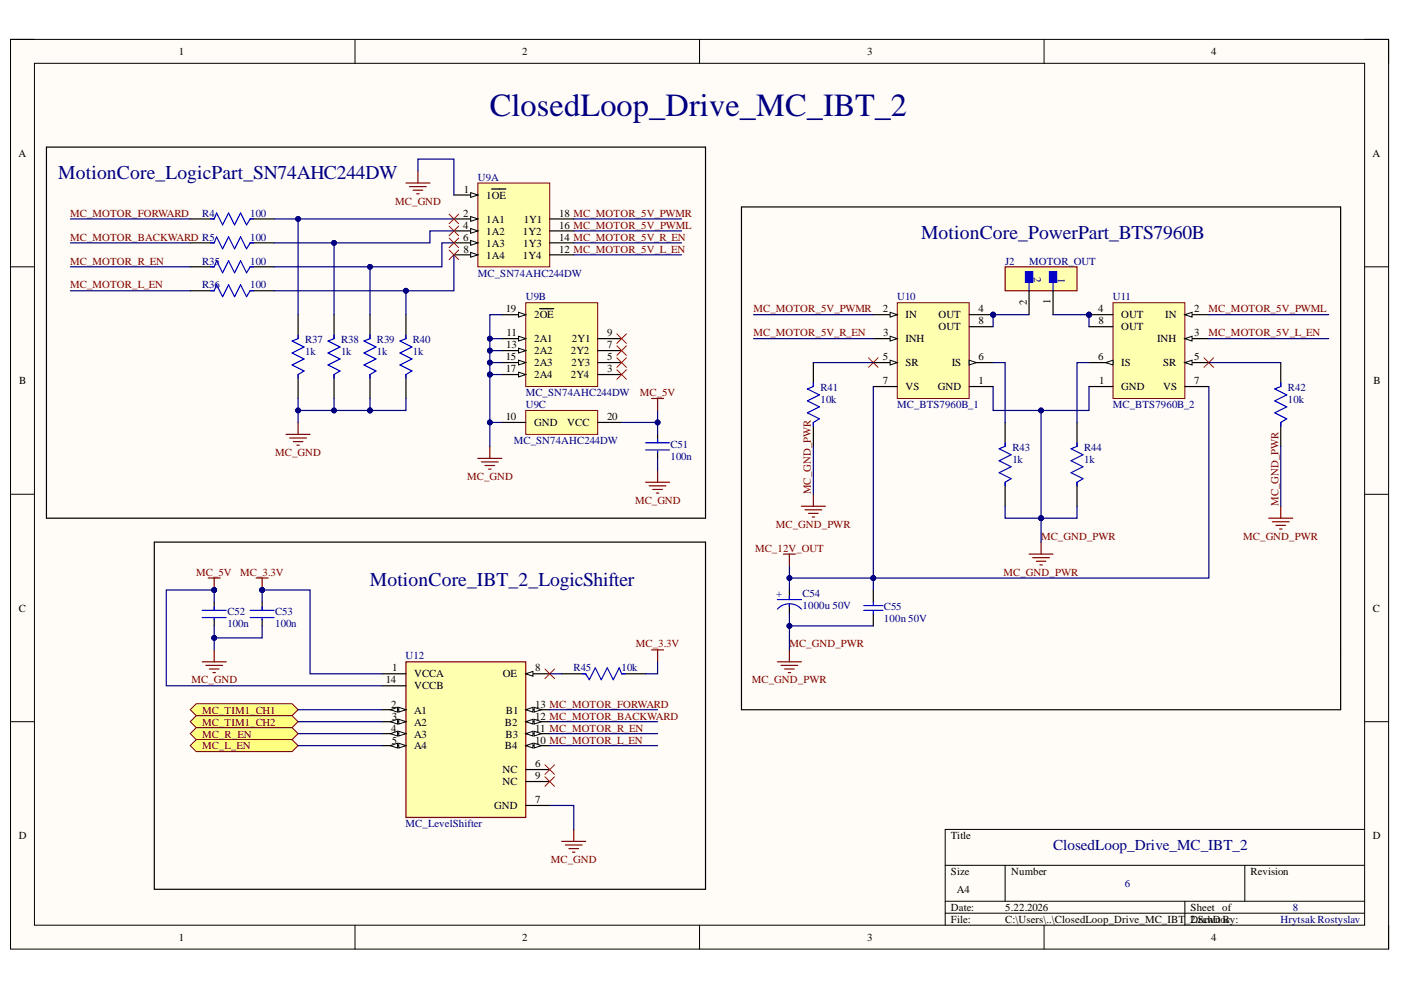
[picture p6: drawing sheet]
<svg xmlns="http://www.w3.org/2000/svg" width="297mm" height="210mm" viewBox="0 0 297 210" stroke-linecap="round" stroke-linejoin="round" font-family="sans-serif">
<defs><g id="words">
<text font-size="6.8" fill="#000080" x="103.9" y="24.7">ClosedLoop_Drive_MC_IBT_2</text>
<g font-size="4.1" fill="#000080">
<text x="12.3" y="37.9">MotionCore_LogicPart_SN74AHC244DW</text>
<text x="195.3" y="50.6">MotionCore_PowerPart_BTS7960B</text>
<text x="78.4" y="124.2">MotionCore_IBT_2_LogicShifter</text>
</g>
<text font-size="3.2" fill="#000080" x="223.3" y="180.3">ClosedLoop_Drive_MC_IBT_2</text>
<g font-size="2.3">
<text x="37.9" y="11.7">1</text>
<text x="110.7" y="11.7">2</text>
<text x="183.9" y="11.7">3</text>
<text x="256.8" y="11.7">4</text>
<text x="3.9" y="33.3">A</text>
<text x="291" y="33.3">A</text>
<text x="98.4" y="40.9">1</text>
<text x="98.2" y="46">2</text>
<text x="103.1" y="42.2">1OE</text>
<text x="103.1" y="47.2">1A1</text>
<text x="111" y="47.2">1Y1</text>
<text x="118.6" y="46">18 MC_MOTOR_5V_PWMR</text>
<text x="98.2" y="48.5">4</text>
<text x="98.2" y="51">6</text>
<text x="98.3" y="53.6">8</text>
<text x="103.1" y="49.8">1A2</text>
<text x="103.1" y="52.3">1A3</text>
<text x="110.9" y="49.8">1Y2</text>
<text x="111" y="52.3">1Y3</text>
<text x="118.6" y="53.6">12 MC_MOTOR_5V_L_EN</text>
<text x="118.6" y="51">14 MC_MOTOR_5V_R_EN</text>
<text x="118.6" y="48.5">16 MC_MOTOR_5V_PWML</text>
<text x="103.1" y="54.8">1A4</text>
<text x="110.9" y="54.8">1Y4</text>
<text x="217.7" y="64.7" transform="rotate(-90 217.7 64.7)">2</text>
<text x="222.8" y="64.5" transform="rotate(-90 222.8 64.5)">1</text>
<text x="107.2" y="66.2">19</text>
<text x="107.4" y="71.3">11</text>
<text x="113.2" y="67.5">2OE</text>
<text x="128.7" y="71.3">9</text>
<text x="187.2" y="66.2">2</text>
<text x="187.2" y="71.3">3</text>
<text x="192" y="67.5">IN</text>
<text x="199" y="67.5">OUT</text>
<text x="199" y="70">OUT</text>
<text x="207.5" y="66.2">4</text>
<text x="207.5" y="68.8">8</text>
<text x="232.8" y="66.2">4</text>
<text x="232.9" y="68.8">8</text>
<text x="237.7" y="67.5">OUT</text>
<text x="237.7" y="70">OUT</text>
<text x="247" y="67.5">IN</text>
<text x="253.2" y="66.2">2</text>
<text x="253.2" y="71.3">3</text>
<text x="107.2" y="76.4">15</text>
<text x="107.3" y="73.8">13</text>
<text x="113.2" y="72.6">2A1</text>
<text x="113.2" y="75.1">2A2</text>
<text x="113.2" y="77.6">2A3</text>
<text x="121" y="75.1">2Y2</text>
<text x="121.2" y="77.6">2Y3</text>
<text x="121.3" y="72.6">2Y1</text>
<text x="128.7" y="76.4">5</text>
<text x="128.7" y="73.8">7</text>
<text x="187.2" y="76.4">5</text>
<text x="192" y="72.6">INH</text>
<text x="192" y="77.6">SR</text>
<text x="201.8" y="77.6">IS</text>
<text x="207.5" y="76.4">6</text>
<text x="232.8" y="76.4">6</text>
<text x="237.7" y="77.6">IS</text>
<text x="245.3" y="72.6">INH</text>
<text x="246.6" y="77.6">SR</text>
<text x="253.2" y="76.4">5</text>
<text x="4.1" y="81.4">B</text>
<text x="107.2" y="78.9">17</text>
<text x="113.2" y="80.2">2A4</text>
<text x="121" y="80.2">2Y4</text>
<text x="128.7" y="78.9">3</text>
<text x="187.2" y="81.4">7</text>
<text x="192" y="82.7">VS</text>
<text x="198.8" y="82.7">GND</text>
<text x="207.5" y="81.4">1</text>
<text x="233.1" y="81.4">1</text>
<text x="237.7" y="82.7">GND</text>
<text x="246.6" y="82.7">VS</text>
<text x="253.2" y="81.4">7</text>
<text x="291.2" y="81.4">B</text>
<text x="107.2" y="89.1">10</text>
<text x="128.7" y="89.1">20</text>
<text x="113.2" y="90.4">GND</text>
<text x="120.3" y="90.4">VCC</text>
<text x="4" y="129.7">C</text>
<text x="291.1" y="129.7">C</text>
<text x="83.1" y="142.4">1</text>
<text x="87.8" y="143.6">VCCA</text>
<text x="106.6" y="143.6">OE</text>
<text x="113.5" y="142.4">8</text>
<text x="81.8" y="144.9">14</text>
<text x="87.8" y="146.2">VCCB</text>
<text x="83" y="150">2</text>
<text x="83" y="155.1">4</text>
<text x="83" y="152.6">3</text>
<text x="87.8" y="151.3">A1</text>
<text x="87.8" y="153.8">A2</text>
<text x="107.1" y="153.8">B2</text>
<text x="107.2" y="151.3">B1</text>
<text x="113.5" y="150">13 MC_MOTOR_FORWARD</text>
<text x="113.5" y="152.6">12 MC_MOTOR_BACKWARD</text>
<text x="113.5" y="155.1">11 MC_MOTOR_R_EN</text>
<text x="83" y="157.6">5</text>
<text x="87.8" y="156.4">A3</text>
<text x="87.8" y="158.9">A4</text>
<text x="107.1" y="158.9">B4</text>
<text x="107.2" y="156.4">B3</text>
<text x="113.5" y="157.6">10 MC_MOTOR_L_EN</text>
<text x="106.6" y="164">NC</text>
<text x="106.6" y="166.5">NC</text>
<text x="113.5" y="162.7">6</text>
<text x="113.5" y="165.2">9</text>
<text x="104.8" y="171.6">GND</text>
<text x="113.5" y="170.3">7</text>
<text x="4" y="177.9">D</text>
<text x="201.6" y="177.9">Title</text>
<text x="291.1" y="177.9">D</text>
<text x="201.6" y="185.5">Size</text>
<text x="214.4" y="185.5">Number</text>
<text x="265.1" y="185.5">Revision</text>
<text x="202.9" y="189.3">A4</text>
<text x="201.6" y="193.1">Date:</text>
<text x="201.6" y="195.7">File:</text>
<text x="213.1" y="193.1">5.22.2026</text>
<text x="213.1" y="195.7">C:\Users\..\ClosedLoop_Drive_MC_IBT</text>
<text x="251.2" y="195.7">_2.SchD By:</text>
<text x="252.4" y="193.1">Sheet of</text>
<text x="252.4" y="195.7">Drawnoc</text>
<text x="37.9" y="199.5">1</text>
<text x="110.7" y="199.5">2</text>
<text x="183.9" y="199.5">3</text>
<text x="256.8" y="199.5">4</text>
</g>
<g font-size="2.3" fill="#000080">
<text x="101.3" y="38.4">U9A</text>
<text x="42.9" y="46">R4</text>
<text x="53" y="46">100</text>
<text x="53" y="51">100</text>
<text x="42.9" y="56.1">R35</text>
<text x="53" y="56.1">100</text>
<text x="101.3" y="58.6">MC_SN74AHC244DW</text>
<text x="213.1" y="56.1">J2</text>
<text x="218.2" y="56.1">MOTOR_OUT</text>
<text x="219.2" y="58.8" transform="rotate(90 219.2 58.8)">2</text>
<text x="224.3" y="59" transform="rotate(90 224.3 59)">1</text>
<text x="42.9" y="61.2">R36</text>
<text x="53" y="61.2">100</text>
<text x="111.5" y="63.7">U9B</text>
<text x="190.2" y="63.7">U10</text>
<text x="236" y="63.7">U11</text>
<text x="64.7" y="72.8">R37</text>
<text x="64.7" y="75.4">1k</text>
<text x="72.3" y="72.8">R38</text>
<text x="72.3" y="75.4">1k</text>
<text x="79.9" y="72.8">R39</text>
<text x="79.9" y="75.4">1k</text>
<text x="87.5" y="72.8">R40</text>
<text x="87.5" y="75.4">1k</text>
<text x="111.5" y="84">MC_SN74AHC244DW</text>
<text x="174" y="83">R41</text>
<text x="273.1" y="83">R42</text>
<text x="111.5" y="86.5">U9C</text>
<text x="174" y="85.5">10k</text>
<text x="190.2" y="86.5">MC_BTS7960B_1</text>
<text x="236" y="86.5">MC_BTS7960B_2</text>
<text x="273.1" y="85.5">10k</text>
<text x="108.9" y="94.2">MC_SN74AHC244DW</text>
<text x="142.2" y="95">C51</text>
<text x="214.6" y="95.7">R43</text>
<text x="229.9" y="95.7">R44</text>
<text x="142.2" y="97.5">100n</text>
<text x="214.6" y="98.3">1k</text>
<text x="229.9" y="98.3">1k</text>
<text x="48.2" y="130.4">C52</text>
<text x="58.4" y="130.4">C53</text>
<text x="164.6" y="126.6">+</text>
<text x="170.2" y="126.6">C54</text>
<text x="170.2" y="129.2">1000u 50V</text>
<text x="187.4" y="129.4">C55</text>
<text x="187.4" y="132">100n 50V</text>
<text x="48.2" y="133">100n</text>
<text x="58.4" y="133">100n</text>
<text x="86" y="139.8">U12</text>
<text x="121.6" y="142.4">R45</text>
<text x="131.8" y="142.4">10k</text>
<text x="86" y="175.4">MC_LevelShifter</text>
<text x="238.5" y="188.1">6</text>
<text x="271.5" y="195.7">Hrytsak Rostyslav</text>
<text x="274.1" y="193.1">8</text>
</g>
<g font-size="2.3" fill="#800000">
<text x="14.9" y="46">MC_MOTOR_FORWARD</text>
<text x="83.8" y="43.4">MC_GND</text>
<text x="14.9" y="51">MC_MOTOR_BACKWARD R5</text>
<text x="14.9" y="56.1">MC_MOTOR_R_EN</text>
<text x="14.9" y="61.2">MC_MOTOR_L_EN</text>
<text x="159.8" y="66.2">MC_MOTOR_5V_PWMR</text>
<text x="159.8" y="71.3">MC_MOTOR_5V_R_EN</text>
<text x="256.2" y="66.2">MC_MOTOR_5V_PWML</text>
<text x="256.2" y="71.3">MC_MOTOR_5V_L_EN</text>
<text x="135.7" y="84">MC_5V</text>
<text x="58.4" y="96.7">MC_GND</text>
<text x="99" y="101.8">MC_GND</text>
<text x="134.6" y="106.9">MC_GND</text>
<text x="171.9" y="104.8" transform="rotate(-90 171.9 104.8)">MC_GND_PWR</text>
<text x="271" y="107.3" transform="rotate(-90 271 107.3)">MC_GND_PWR</text>
<text x="164.5" y="111.9">MC_GND_PWR</text>
<text x="160.1" y="117">MC_12V_OUT</text>
<text x="220.7" y="114.5">MC_GND_PWR</text>
<text x="263.6" y="114.5">MC_GND_PWR</text>
<text x="41.6" y="122.1">MC_5V</text>
<text x="50.9" y="122.1">MC_3.3V</text>
<text x="212.8" y="122.1">MC_GND_PWR</text>
<text x="134.8" y="137.3">MC_3.3V</text>
<text x="167.4" y="137.3">MC_GND_PWR</text>
<text x="40.6" y="144.9">MC_GND</text>
<text x="159.4" y="144.9">MC_GND_PWR</text>
<text x="42.9" y="151.3">MC_TIM1_CH1</text>
<text x="42.9" y="153.8">MC_TIM1_CH2</text>
<text x="42.9" y="156.4">MC_R_EN</text>
<text x="42.9" y="158.9">MC_L_EN</text>
<text x="116.8" y="183">MC_GND</text>
</g>
</g></defs>
<path d="M2.2 8.4h292.2v192.8h-292.2z" fill-rule="evenodd" fill="#fffcf8"/>
<path d="M2.2 8.4h292.2v192.8h-292.2z" fill="none" stroke="#000" stroke-width=".21"/>
<path d="M7.3 13.4h282v182.8h-282z" fill-rule="evenodd" fill="#fffcf8"/>
<g fill="none" stroke="#000" stroke-width=".21">
<path d="M2.2 8.3h5.1M7.3 13.4h282v182.8h-282zM75.3 8.3v5.1M148.3 8.3v5.1M221.4 8.4v5M289.3 8.4h5.1v5M2.2 56.6h5.1M289.3 56.6h5.1M2.2 104.8h5.1M289.3 104.8h5.1M2.2 153h5.1M289.3 153h5.1"/>
<path d="M289.3 175.9h-88.9v20.3M75.3 196.2v5M148.3 196.2v5M200.4 183.5h88.9M200.4 191.1h88.9M200.4 193.6h88.9M213.1 183.5v7.6M221.4 196.2v5M251.2 191.1v5.1M263.9 183.5v7.6M294.4 196.2v5"/>
</g>
<circle cx="210.6" cy="66.7" r=".51" fill="#000080"/>
<circle cx="210.6" cy="66.7" r=".51" fill="none" stroke="#000080" stroke-width=".21"/>
<path d="M190.2 64.2h15.3v20.3h-15.3z" fill-rule="evenodd" fill="#ffffb0"/>
<path d="M190.2 64.2h15.3v20.3h-15.3z" fill="none" stroke="#800000" stroke-width=".21"/>
<path d="M185.2 66.7h5M205.5 82h5.1" fill="none" stroke="#000" stroke-width=".25"/>
<path d="M188.7 66.2l1.5 .5-1.5 .5z" fill="#f8fcff"/>
<path d="M188.7 66.2l1.5 .5-1.5 .5z" fill="none" stroke="#000" stroke-width=".21"/>
<path d="M185.2 71.8h5" fill="none" stroke="#000" stroke-width=".25"/>
<path d="M188.7 71.3l1.5 .5-1.5 .5z" fill="#f8fcff"/>
<path d="M188.7 71.3l1.5 .5-1.5 .5z" fill="none" stroke="#000" stroke-width=".21"/>
<path d="M205.5 66.7h5.1" fill="none" stroke="#000" stroke-width=".25"/>
<circle cx="210.6" cy="66.7" r=".51" fill="#000080"/>
<circle cx="210.6" cy="66.7" r=".51" fill="none" stroke="#000080" stroke-width=".21"/>
<path d="M185.2 76.9h5" fill="none" stroke="#000" stroke-width=".25"/>
<path d="M188.7 76.4l1.5 .5-1.5 .5z" fill="#f8fcff"/>
<path d="M188.7 76.4l1.5 .5-1.5 .5z" fill="none" stroke="#000" stroke-width=".21"/>
<path d="M205.5 76.9h5.1" fill="none" stroke="#000" stroke-width=".25"/>
<path d="M205.5 76.4l1.5 .5-1.5 .5z" fill="#f8fcff"/>
<path d="M205.5 76.4l1.5 .5-1.5 .5z" fill="none" stroke="#000" stroke-width=".21"/>
<path d="M205.5 69.3h5.1M185.2 82h5" fill="none" stroke="#000" stroke-width=".25"/>
<circle cx="230.9" cy="66.7" r=".51" fill="#000080"/>
<circle cx="230.9" cy="66.7" r=".51" fill="none" stroke="#000080" stroke-width=".21"/>
<path d="M236 64.2h15.2v20.3h-15.2z" fill-rule="evenodd" fill="#ffffb0"/>
<path d="M236 64.2h15.2v20.3h-15.2z" fill="none" stroke="#800000" stroke-width=".21"/>
<path d="M251.2 66.7h5.1M230.9 82h5.1" fill="none" stroke="#000" stroke-width=".25"/>
<path d="M251.2 66.7l1.5-.5v1z" fill="#f8fcff"/>
<path d="M251.2 66.7l1.5-.5v1z" fill="none" stroke="#000" stroke-width=".21"/>
<path d="M251.2 71.8h5.1" fill="none" stroke="#000" stroke-width=".25"/>
<path d="M251.2 71.8l1.5-.5v1z" fill="#f8fcff"/>
<path d="M251.2 71.8l1.5-.5v1z" fill="none" stroke="#000" stroke-width=".21"/>
<path d="M230.9 66.7h5.1" fill="none" stroke="#000" stroke-width=".25"/>
<circle cx="230.9" cy="66.7" r=".51" fill="#000080"/>
<circle cx="230.9" cy="66.7" r=".51" fill="none" stroke="#000080" stroke-width=".21"/>
<path d="M251.2 76.9h5.1" fill="none" stroke="#000" stroke-width=".25"/>
<path d="M251.2 76.9l1.5-.5v1z" fill="#f8fcff"/>
<path d="M251.2 76.9l1.5-.5v1z" fill="none" stroke="#000" stroke-width=".21"/>
<path d="M230.9 76.9h5.1" fill="none" stroke="#000" stroke-width=".25"/>
<path d="M234.4 76.9l1.6-.5v1z" fill="#f8fcff"/>
<path d="M234.4 76.9l1.6-.5v1z" fill="none" stroke="#000" stroke-width=".21"/>
<path d="M230.9 69.3h5.1M251.2 82h5.1" fill="none" stroke="#000" stroke-width=".25"/>
<path d="M101.3 97.2h5.1M102.1 97.9h3.5M102.8 98.7h2.1M103.6 99.5h.5M103.9 94.6v2.6" fill="none" stroke="#800000" stroke-width=".25"/>
<path d="M101.3 38.8h15.3v17.8h-15.3z" fill-rule="evenodd" fill="#ffffb0"/>
<path d="M101.3 38.8h15.3v17.8h-15.3z" fill="none" stroke="#800000" stroke-width=".21"/>
<path d="M96.2 41.3h5.1" fill="none" stroke="#000" stroke-width=".25"/>
<path d="M99.8 40.8l1.5 .5-1.5 .6z" fill="#f8fcff"/>
<path d="M99.8 40.8l1.5 .5-1.5 .6z" fill="none" stroke="#000" stroke-width=".21"/>
<path d="M96.2 46.4h5.1M104.2 40.1h3M116.6 54h5M116.6 51.5h5M116.6 49h5M116.6 46.4h5" fill="none" stroke="#000" stroke-width=".25"/>
<path d="M99.8 45.9l1.5 .5-1.5 .5z" fill="#f8fcff"/>
<path d="M99.8 45.9l1.5 .5-1.5 .5z" fill="none" stroke="#000" stroke-width=".21"/>
<path d="M96.2 49h5.1" fill="none" stroke="#000" stroke-width=".25"/>
<path d="M99.8 48.5l1.5 .5-1.5 .5z" fill="#f8fcff"/>
<path d="M99.8 48.5l1.5 .5-1.5 .5z" fill="none" stroke="#000" stroke-width=".21"/>
<path d="M96.2 51.5h5.1" fill="none" stroke="#000" stroke-width=".25"/>
<path d="M99.8 51l1.5 .5-1.5 .5z" fill="#f8fcff"/>
<path d="M99.8 51l1.5 .5-1.5 .5z" fill="none" stroke="#000" stroke-width=".21"/>
<path d="M96.2 54h5.1" fill="none" stroke="#000" stroke-width=".25"/>
<path d="M99.8 53.5l1.5 .5-1.5 .5z" fill="#f8fcff"/>
<path d="M99.8 53.5l1.5 .5-1.5 .5z" fill="none" stroke="#000" stroke-width=".21"/>
<path d="M111.5 64.2h15.2v17.8h-15.2z" fill-rule="evenodd" fill="#ffffb0"/>
<path d="M111.5 64.2h15.2v17.8h-15.2z" fill="none" stroke="#800000" stroke-width=".21"/>
<path d="M106.4 71.8h5.1" fill="none" stroke="#000" stroke-width=".25"/>
<path d="M110 71.3l1.5 .5-1.5 .5z" fill="#f8fcff"/>
<path d="M110 71.3l1.5 .5-1.5 .5z" fill="none" stroke="#000" stroke-width=".21"/>
<path d="M106.4 74.3h5.1" fill="none" stroke="#000" stroke-width=".25"/>
<path d="M110 73.8l1.5 .5-1.5 .5z" fill="#f8fcff"/>
<path d="M110 73.8l1.5 .5-1.5 .5z" fill="none" stroke="#000" stroke-width=".21"/>
<path d="M106.4 76.9h5.1" fill="none" stroke="#000" stroke-width=".25"/>
<path d="M110 76.4l1.5 .5-1.5 .5z" fill="#f8fcff"/>
<path d="M110 76.4l1.5 .5-1.5 .5z" fill="none" stroke="#000" stroke-width=".21"/>
<path d="M106.4 79.4h5.1" fill="none" stroke="#000" stroke-width=".25"/>
<path d="M110 78.9l1.5 .5-1.5 .5z" fill="#f8fcff"/>
<path d="M110 78.9l1.5 .5-1.5 .5z" fill="none" stroke="#000" stroke-width=".21"/>
<path d="M106.4 66.7h5.1" fill="none" stroke="#000" stroke-width=".25"/>
<path d="M110 66.2l1.5 .5-1.5 .5z" fill="#f8fcff"/>
<path d="M110 66.2l1.5 .5-1.5 .5z" fill="none" stroke="#000" stroke-width=".21"/>
<path d="M114.4 65.5h3M126.7 79.4h5.1M126.7 76.9h5.1M126.7 74.3h5.1M126.7 71.8h5.1" fill="none" stroke="#000" stroke-width=".25"/>
<path d="M111.5 87h15.2v5.1h-15.2z" fill-rule="evenodd" fill="#ffffb0"/>
<path d="M111.5 87h15.2v5.1h-15.2z" fill="none" stroke="#800000" stroke-width=".21"/>
<path d="M106.4 89.6h5.1M126.7 89.6h5.1M139.4 92.1v1.8M139.4 95.7v1.5" fill="none" stroke="#000" stroke-width=".25"/>
<path d="M136.9 93.9h5.1M136.9 95.4h5.1M139.4 93.1v.8M139.4 95.7v.2" fill="none" stroke="#00f" stroke-width=".25"/>
<path d="M86.1 38.8h5.1M86.8 39.6h3.6M88.6 36.3v2.5M87.6 40.3h2M88.4 41.1h.5M139.4 99.7v2.6M136.9 102.3h5.1M137.6 103h3.6M138.4 103.8h2M139.2 104.5h.5" fill="none" stroke="#800000" stroke-width=".25"/>
<path d="M130.8 70.8l2 2M130.8 73.3l2 2.1M130.8 75.9l2 2M130.8 78.4l2 2M132.8 70.8l-2 2M132.8 73.3l-2 2.1M132.8 75.9l-2 2M132.8 78.4l-2 2" fill="none" stroke="#f00" stroke-width=".21"/>
<path d="M40.3 150.5l1.3-1.3h20.3l1.3 1.3-1.3 1.2h-20.3z" fill-rule="evenodd" fill="#ffff80"/>
<path d="M40.3 150.5l1.3-1.3h20.3l1.3 1.3-1.3 1.2h-20.3z" fill="none" stroke="#800000" stroke-width=".21"/>
<path d="M41.6 151.7h20.3l1.3 1.3-1.3 1.3h-20.3l-1.3-1.3z" fill-rule="evenodd" fill="#ffff80"/>
<path d="M41.6 151.7h20.3l1.3 1.3-1.3 1.3h-20.3l-1.3-1.3z" fill="none" stroke="#800000" stroke-width=".21"/>
<path d="M40.3 51.5h5.1M40.3 46.4h5.1M40.3 56.6h5.1M53 51.5h5.1M53 46.4h5.1M53 56.6h5.1M40.3 61.6h5.1M53 61.6h5.1" fill="none" stroke="#000" stroke-width=".25"/>
<path d="M44.7 51.5h.7l.5-1.3 1.3 2.6 1.3-2.6 1.2 2.6 1.3-2.6 1.3 2.6 .7-1.3h.8M44.7 46.4h.7l.5-1.2 1.3 2.5 1.3-2.5 1.2 2.5 1.3-2.5 1.3 2.5 .7-1.3h.8M44.7 56.6h.7l.5-1.3 1.3 2.5 1.3-2.5 1.2 2.5 1.3-2.5 1.3 2.5 .7-1.2h.8M44.7 61.6h.7l.5-1.2 1.3 2.5 1.3-2.5 1.2 2.5 1.3-2.5 1.3 2.5 .7-1.3h.8" fill="none" stroke="#00f" stroke-width=".25"/>
<path d="M40.3 155.6l1.3-1.3h20.3l1.3 1.3-1.3 1.2h-20.3z" fill-rule="evenodd" fill="#ffff80"/>
<path d="M40.3 155.6l1.3-1.3h20.3l1.3 1.3-1.3 1.2h-20.3z" fill="none" stroke="#800000" stroke-width=".21"/>
<path d="M40.3 158.1l1.3-1.3h20.3l1.3 1.3-1.3 1.3h-20.3z" fill-rule="evenodd" fill="#ffff80"/>
<path d="M40.3 158.1l1.3-1.3h20.3l1.3 1.3-1.3 1.3h-20.3z" fill="none" stroke="#800000" stroke-width=".21"/>
<path d="M63.2 66.7v5.1M63.2 79.4v5.1M70.8 66.7v5.1M70.8 79.4v5.1M78.4 66.7v5.1M78.4 79.4v5.1M86.1 66.7v5.1M86.1 79.4v5.1" fill="none" stroke="#000" stroke-width=".25"/>
<path d="M63.2 71v.8l-1.3 .5 2.6 1.3-2.6 1.2 2.6 1.3-2.6 1.3 2.6 1.3-1.3 .7v.8M70.8 71v.8l-1.2 .5 2.5 1.3-2.5 1.2 2.5 1.3-2.5 1.3 2.5 1.3-1.3 .7v.8M78.4 71v.8l-1.2 .5 2.5 1.3-2.5 1.2 2.5 1.3-2.5 1.3 2.5 1.3-1.3 .7v.8M86.1 71v.8l-1.3 .5 2.5 1.3-2.5 1.2 2.5 1.3-2.5 1.3 2.5 1.3-1.2 .7v.8" fill="none" stroke="#00f" stroke-width=".25"/>
<path d="M60.7 92.1h5M61.4 92.9h3.6M62.2 93.6h2M62.9 94.4h.6M63.2 89.6v2.5" fill="none" stroke="#800000" stroke-width=".25"/>
<path d="M86.1 140.3h25.4v33h-25.4z" fill-rule="evenodd" fill="#ffffb0"/>
<path d="M86.1 140.3h25.4v33h-25.4z" fill="none" stroke="#800000" stroke-width=".25"/>
<path d="M81 142.9h5.1M81 145.4h5.1M81 150.5h5.1" fill="none" stroke="#000" stroke-width=".25"/>
<path d="M84.5 150l1.6 .5-1.6 .5z" fill="#f8fcff"/>
<path d="M84.5 150l1.6 .5-1.6 .5z" fill="none" stroke="#000" stroke-width=".21"/>
<path d="M82.8 150.5l1.5-.5v1z" fill="#f8fcff"/>
<path d="M82.8 150.5l1.5-.5v1z" fill="none" stroke="#000" stroke-width=".21"/>
<path d="M81 153h5.1" fill="none" stroke="#000" stroke-width=".25"/>
<path d="M84.5 152.5l1.6 .5-1.6 .5z" fill="#f8fcff"/>
<path d="M84.5 152.5l1.6 .5-1.6 .5z" fill="none" stroke="#000" stroke-width=".21"/>
<path d="M82.8 153l1.5-.5v1z" fill="#f8fcff"/>
<path d="M82.8 153l1.5-.5v1z" fill="none" stroke="#000" stroke-width=".21"/>
<path d="M81 155.6h5.1" fill="none" stroke="#000" stroke-width=".25"/>
<path d="M84.5 155l1.6 .6-1.6 .5z" fill="#f8fcff"/>
<path d="M84.5 155l1.6 .6-1.6 .5z" fill="none" stroke="#000" stroke-width=".21"/>
<path d="M82.8 155.6l1.5-.6v1.1z" fill="#f8fcff"/>
<path d="M82.8 155.6l1.5-.6v1.1z" fill="none" stroke="#000" stroke-width=".21"/>
<path d="M81 158.1h5.1" fill="none" stroke="#000" stroke-width=".25"/>
<path d="M84.5 157.6l1.6 .5-1.6 .5z" fill="#f8fcff"/>
<path d="M84.5 157.6l1.6 .5-1.6 .5z" fill="none" stroke="#000" stroke-width=".21"/>
<path d="M82.8 158.1l1.5-.5v1z" fill="#f8fcff"/>
<path d="M82.8 158.1l1.5-.5v1z" fill="none" stroke="#000" stroke-width=".21"/>
<path d="M111.5 150.5h5.1" fill="none" stroke="#000" stroke-width=".25"/>
<path d="M111.5 150.5l1.5-.5v1z" fill="#f8fcff"/>
<path d="M111.5 150.5l1.5-.5v1z" fill="none" stroke="#000" stroke-width=".21"/>
<path d="M113.3 150l1.5 .5-1.5 .5z" fill="#f8fcff"/>
<path d="M113.3 150l1.5 .5-1.5 .5z" fill="none" stroke="#000" stroke-width=".21"/>
<path d="M111.5 153h5.1" fill="none" stroke="#000" stroke-width=".25"/>
<path d="M111.5 153l1.5-.5v1z" fill="#f8fcff"/>
<path d="M111.5 153l1.5-.5v1z" fill="none" stroke="#000" stroke-width=".21"/>
<path d="M113.3 152.5l1.5 .5-1.5 .5z" fill="#f8fcff"/>
<path d="M113.3 152.5l1.5 .5-1.5 .5z" fill="none" stroke="#000" stroke-width=".21"/>
<path d="M111.5 155.6h5.1" fill="none" stroke="#000" stroke-width=".25"/>
<path d="M111.5 155.6l1.5-.6v1.1z" fill="#f8fcff"/>
<path d="M111.5 155.6l1.5-.6v1.1z" fill="none" stroke="#000" stroke-width=".21"/>
<path d="M113.3 155l1.5 .6-1.5 .5z" fill="#f8fcff"/>
<path d="M113.3 155l1.5 .6-1.5 .5z" fill="none" stroke="#000" stroke-width=".21"/>
<path d="M111.5 158.1h5.1" fill="none" stroke="#000" stroke-width=".25"/>
<path d="M111.5 158.1l1.5-.5v1z" fill="#f8fcff"/>
<path d="M111.5 158.1l1.5-.5v1z" fill="none" stroke="#000" stroke-width=".21"/>
<path d="M113.3 157.6l1.5 .5-1.5 .5z" fill="#f8fcff"/>
<path d="M113.3 157.6l1.5 .5-1.5 .5z" fill="none" stroke="#000" stroke-width=".21"/>
<path d="M111.5 142.9h5.1" fill="none" stroke="#000" stroke-width=".25"/>
<path d="M111.5 142.9l1.5-.5v1z" fill="#f8fcff"/>
<path d="M111.5 142.9l1.5-.5v1z" fill="none" stroke="#000" stroke-width=".21"/>
<path d="M111.5 163.2h5.1M111.5 165.7h5.1M111.5 170.8h5.1" fill="none" stroke="#000" stroke-width=".25"/>
<path d="M44.1 122.6h2.6M45.4 122.6v2.5" fill="none" stroke="#800000" stroke-width=".25"/>
<circle cx="45.4" cy="125.1" r=".51" fill="#000080"/>
<circle cx="45.4" cy="125.1" r=".51" fill="none" stroke="#000080" stroke-width=".21"/>
<path d="M54.3 122.6h2.5M55.6 122.6v2.5" fill="none" stroke="#800000" stroke-width=".25"/>
<circle cx="55.6" cy="125.1" r=".51" fill="#000080"/>
<circle cx="55.6" cy="125.1" r=".51" fill="none" stroke="#000080" stroke-width=".21"/>
<path d="M45.4 137.8v2.5M138.2 137.8h2.5M139.4 137.8v2.5M42.9 140.3h5.1M43.6 141.1h3.6M44.4 141.8h2M45.2 142.6h.5M119.1 178.4h5.1M119.9 179.2h3.5M120.6 179.9h2.1M121.6 175.9v2.5M121.4 180.7h.5" fill="none" stroke="#800000" stroke-width=".25"/>
<path d="M45.4 127.6v1.8M45.4 131.2v1.5M55.6 127.6v1.8M55.6 131.2v1.5M119.1 142.9h5.1M131.8 142.9h5.1" fill="none" stroke="#000" stroke-width=".25"/>
<path d="M42.9 129.4h5.1M42.9 130.9h5.1M45.4 128.6v.8M45.4 131.2v.2M53 129.4h5.1M53 130.9h5.1M55.6 128.6v.8M55.6 131.2v.2M123.4 142.9h.8l.7 1.2 1.3-2.5 1.3 2.5 1.3-2.5 1.2 2.5 1.3-2.5 .5 1.3h.8" fill="none" stroke="#00f" stroke-width=".25"/>
<path d="M115.5 162.2l2.1 2M115.5 164.7l2.1 2M117.6 162.2l-2.1 2M117.6 164.7l-2.1 2" fill="none" stroke="#f00" stroke-width=".21"/>
<path d="M213.1 56.6h15.3v5.1h-15.3z" fill-rule="evenodd" fill="#ffffb0"/>
<path d="M213.1 56.6h15.3v5.1h-15.3z" fill="none" stroke="#800000" stroke-width=".25"/>
<path d="M222.5 57.6h1.5v2.3h-1.5z" fill-rule="evenodd" fill="#00f"/>
<path d="M222.5 57.6h1.5v2.3h-1.5zM223.3 59.9v1.8" fill="none" stroke="#00f" stroke-width=".25"/>
<path d="M217.4 57.6h1.6v2.3h-1.6z" fill-rule="evenodd" fill="#00f"/>
<g fill="none" stroke="#00f" stroke-width=".25">
<path d="M217.4 57.6h1.6v2.3h-1.6zM218.2 59.9v1.8M172.4 81.2v.8l-1.2 .5 2.5 1.2-2.5 1.3 2.5 1.3-2.5 1.2 2.5 1.3-1.3 .8v.7M213.1 93.9v.7l-1.3 .5 2.6 1.3-2.6 1.3 2.6 1.3-2.6 1.2 2.6 1.3-1.3 .8v.7M228.4 93.9v.7l-1.3 .5 2.5 1.3-2.5 1.3 2.5 1.3-2.5 1.2 2.5 1.3-1.2 .8v.7M271.5 81.2v.8l-1.2 .5 2.5 1.2-2.5 1.3 2.5 1.3-2.5 1.2 2.5 1.3-1.3 .8v.7M164.8 129.2a3.4 3.4 0 0 1 5.1 0M164.8 127.1h5.1M167.4 126.4v.7M167.4 128.1v.5M183.1 128.4h4.1M183.1 129.4h4.1"/>
<path d="M185.2 127.6v.8M185.2 129.4v.8"/>
</g>
<g fill="none" stroke="#000" stroke-width=".25">
<path d="M9.8 31.2h139.8v78.7h-139.8zM157.2 43.9h127v106.6h-127zM172.4 76.9v5.1M218.2 61.7v5M223.3 61.7v5M271.5 76.9v5.1M172.4 89.6v5M213.1 89.6v5M228.4 89.6v5M271.5 89.6v5M32.7 114.9h116.9v73.7h-116.9zM213.1 102.3v5"/>
<path d="M228.4 102.3v5M167.4 125.1v2M167.4 128.1v2.1M185.2 125.1v2.5M185.2 130.2v2.5"/>
</g>
<g fill="none" stroke="#800000" stroke-width=".25">
<path d="M169.9 107.3h5.1M170.7 108.1h3.5M171.4 108.9h2.1M172.2 109.6h.5M172.4 104.8v2.5M218.2 117.5h5.1M219 118.2h3.5M219.7 119h2M220.5 119.8h.5M220.7 114.9v2.6M269 109.9h5.1M269.8 110.6h3.5"/>
<path d="M270.5 111.4h2.1M271.3 112.2h.5M271.5 107.3v2.6M167.4 137.8v2.5M164.8 140.3h5.1M165.6 141.1h3.5M166.4 141.8h2M167.1 142.6h.5"/>
</g>
<g fill="none" stroke="#f00" stroke-width=".21">
<path d="M95.2 45.4l2 2M95.2 47.9l2 2.1M95.2 50.5l2 2M95.2 53l2 2M97.2 45.4l-2 2M97.2 47.9l-2 2.1M97.2 50.5l-2 2M97.2 53l-2 2M184.1 75.9l2.1 2M186.2 75.9l-2.1 2M255.3 75.9l2 2M257.3 75.9l-2 2"/>
<path d="M115.5 141.8l2.1 2.1M117.6 141.8l-2.1 2.1"/>
</g>
<path d="M103.9 76.9h2.5" fill="none" stroke="#000080" stroke-width=".25"/>
<circle cx="103.9" cy="76.9" r=".51" fill="#000080"/>
<circle cx="103.9" cy="76.9" r=".51" fill="none" stroke="#000080" stroke-width=".21"/>
<path d="M103.9 74.3h2.5" fill="none" stroke="#000080" stroke-width=".25"/>
<circle cx="103.9" cy="74.3" r=".51" fill="#000080"/>
<circle cx="103.9" cy="74.3" r=".51" fill="none" stroke="#000080" stroke-width=".21"/>
<path d="M103.9 79.4v15.2" fill="none" stroke="#000080" stroke-width=".25"/>
<circle cx="103.9" cy="79.4" r=".51" fill="#000080"/>
<circle cx="103.9" cy="79.4" r=".51" fill="none" stroke="#000080" stroke-width=".21"/>
<circle cx="103.9" cy="89.6" r=".51" fill="#000080"/>
<circle cx="103.9" cy="89.6" r=".51" fill="none" stroke="#000080" stroke-width=".21"/>
<path d="M106.4 71.8h-2.5v7.6" fill="none" stroke="#000080" stroke-width=".25"/>
<circle cx="103.9" cy="71.8" r=".51" fill="#000080"/>
<circle cx="103.9" cy="71.8" r=".51" fill="none" stroke="#000080" stroke-width=".21"/>
<circle cx="103.9" cy="74.3" r=".51" fill="#000080"/>
<circle cx="103.9" cy="74.3" r=".51" fill="none" stroke="#000080" stroke-width=".21"/>
<circle cx="103.9" cy="76.9" r=".51" fill="#000080"/>
<circle cx="103.9" cy="76.9" r=".51" fill="none" stroke="#000080" stroke-width=".21"/>
<circle cx="103.9" cy="79.4" r=".51" fill="#000080"/>
<circle cx="103.9" cy="79.4" r=".51" fill="none" stroke="#000080" stroke-width=".21"/>
<path d="M103.9 79.4h2.5" fill="none" stroke="#000080" stroke-width=".25"/>
<circle cx="103.9" cy="79.4" r=".51" fill="#000080"/>
<circle cx="103.9" cy="79.4" r=".51" fill="none" stroke="#000080" stroke-width=".21"/>
<path d="M103.9 89.6h2.5" fill="none" stroke="#000080" stroke-width=".25"/>
<circle cx="103.9" cy="89.6" r=".51" fill="#000080"/>
<circle cx="103.9" cy="89.6" r=".51" fill="none" stroke="#000080" stroke-width=".21"/>
<path d="M139.4 87v2.6h-7.6" fill="none" stroke="#000080" stroke-width=".25"/>
<circle cx="139.4" cy="89.6" r=".51" fill="#000080"/>
<circle cx="139.4" cy="89.6" r=".51" fill="none" stroke="#000080" stroke-width=".21"/>
<path d="M139.4 89.6v2.5M139.4 97.2v2.5" fill="none" stroke="#000080" stroke-width=".25"/>
<circle cx="139.4" cy="89.6" r=".51" fill="#000080"/>
<circle cx="139.4" cy="89.6" r=".51" fill="none" stroke="#000080" stroke-width=".21"/>
<path d="M106.4 66.7h-2.5v5.1" fill="none" stroke="#000080" stroke-width=".25"/>
<circle cx="103.9" cy="71.8" r=".51" fill="#000080"/>
<circle cx="103.9" cy="71.8" r=".51" fill="none" stroke="#000080" stroke-width=".21"/>
<path d="M88.6 36.3v-2.6h7.6v7.6M63.2 46.4v20.3" fill="none" stroke="#000080" stroke-width=".25"/>
<circle cx="63.2" cy="46.4" r=".51" fill="#000080"/>
<circle cx="63.2" cy="46.4" r=".51" fill="none" stroke="#000080" stroke-width=".21"/>
<path d="M78.4 56.6v10.1" fill="none" stroke="#000080" stroke-width=".25"/>
<circle cx="78.4" cy="56.6" r=".51" fill="#000080"/>
<circle cx="78.4" cy="56.6" r=".51" fill="none" stroke="#000080" stroke-width=".21"/>
<path d="M86.1 61.6v5.1" fill="none" stroke="#000080" stroke-width=".25"/>
<circle cx="86.1" cy="61.6" r=".51" fill="#000080"/>
<circle cx="86.1" cy="61.6" r=".51" fill="none" stroke="#000080" stroke-width=".21"/>
<path d="M70.8 84.5v2.5" fill="none" stroke="#000080" stroke-width=".25"/>
<circle cx="70.8" cy="87" r=".51" fill="#000080"/>
<circle cx="70.8" cy="87" r=".51" fill="none" stroke="#000080" stroke-width=".21"/>
<path d="M78.4 84.5v2.5" fill="none" stroke="#000080" stroke-width=".25"/>
<circle cx="78.4" cy="87" r=".51" fill="#000080"/>
<circle cx="78.4" cy="87" r=".51" fill="none" stroke="#000080" stroke-width=".21"/>
<path d="M86.1 84.5v2.5h-7.7" fill="none" stroke="#000080" stroke-width=".25"/>
<circle cx="78.4" cy="87" r=".51" fill="#000080"/>
<circle cx="78.4" cy="87" r=".51" fill="none" stroke="#000080" stroke-width=".21"/>
<path d="M63.2 84.5v2.5" fill="none" stroke="#000080" stroke-width=".25"/>
<circle cx="63.2" cy="87" r=".51" fill="#000080"/>
<circle cx="63.2" cy="87" r=".51" fill="none" stroke="#000080" stroke-width=".21"/>
<path d="M78.4 87h-15.2v2.6" fill="none" stroke="#000080" stroke-width=".25"/>
<circle cx="63.2" cy="87" r=".51" fill="#000080"/>
<circle cx="63.2" cy="87" r=".51" fill="none" stroke="#000080" stroke-width=".21"/>
<circle cx="70.8" cy="87" r=".51" fill="#000080"/>
<circle cx="70.8" cy="87" r=".51" fill="none" stroke="#000080" stroke-width=".21"/>
<circle cx="78.4" cy="87" r=".51" fill="#000080"/>
<circle cx="78.4" cy="87" r=".51" fill="none" stroke="#000080" stroke-width=".21"/>
<path d="M96.2 49h-5v2.5h-33.1" fill="none" stroke="#000080" stroke-width=".25"/>
<circle cx="70.8" cy="51.5" r=".51" fill="#000080"/>
<circle cx="70.8" cy="51.5" r=".51" fill="none" stroke="#000080" stroke-width=".21"/>
<path d="M58.1 46.4h38.1" fill="none" stroke="#000080" stroke-width=".25"/>
<circle cx="63.2" cy="46.4" r=".51" fill="#000080"/>
<circle cx="63.2" cy="46.4" r=".51" fill="none" stroke="#000080" stroke-width=".21"/>
<path d="M45.4 132.7v5.1M63.2 150.5h17.8M63.2 153h17.8M63.2 155.6h17.8M63.2 158.1h17.8M116.6 142.9h2.5M116.6 170.8h5v5.1" fill="none" stroke="#000080" stroke-width=".25"/>
<circle cx="45.4" cy="135.2" r=".51" fill="#000080"/>
<circle cx="45.4" cy="135.2" r=".51" fill="none" stroke="#000080" stroke-width=".21"/>
<path d="M55.6 125.1v2.5" fill="none" stroke="#000080" stroke-width=".25"/>
<circle cx="55.6" cy="125.1" r=".51" fill="#000080"/>
<circle cx="55.6" cy="125.1" r=".51" fill="none" stroke="#000080" stroke-width=".21"/>
<path d="M45.4 125.1v2.5" fill="none" stroke="#000080" stroke-width=".25"/>
<circle cx="45.4" cy="125.1" r=".51" fill="#000080"/>
<circle cx="45.4" cy="125.1" r=".51" fill="none" stroke="#000080" stroke-width=".21"/>
<path d="M55.6 132.7v2.5h-10.2" fill="none" stroke="#000080" stroke-width=".25"/>
<circle cx="45.4" cy="135.2" r=".51" fill="#000080"/>
<circle cx="45.4" cy="135.2" r=".51" fill="none" stroke="#000080" stroke-width=".21"/>
<path d="M55.6 125.1h10.1v17.8h15.3" fill="none" stroke="#000080" stroke-width=".25"/>
<circle cx="55.6" cy="125.1" r=".51" fill="#000080"/>
<circle cx="55.6" cy="125.1" r=".51" fill="none" stroke="#000080" stroke-width=".21"/>
<path d="M45.4 125.1h-10.1v20.3h45.7" fill="none" stroke="#000080" stroke-width=".25"/>
<circle cx="45.4" cy="125.1" r=".51" fill="#000080"/>
<circle cx="45.4" cy="125.1" r=".51" fill="none" stroke="#000080" stroke-width=".21"/>
<path d="M14.9 46.4h25.4M14.9 51.5h25.4M14.9 56.6h25.4M14.9 61.6h25.4M210.6 66.7v2.6M116.6 150.5h22.8M116.6 153h22.8M116.6 155.6h22.8M116.6 158.1h22.8M139.4 140.3v2.6h-2.5" fill="none" stroke="#000080" stroke-width=".25"/>
<circle cx="210.6" cy="66.7" r=".51" fill="#000080"/>
<circle cx="210.6" cy="66.7" r=".51" fill="none" stroke="#000080" stroke-width=".21"/>
<path d="M220.7 87v27.9" fill="none" stroke="#000080" stroke-width=".25"/>
<circle cx="220.7" cy="87" r=".51" fill="#000080"/>
<circle cx="220.7" cy="87" r=".51" fill="none" stroke="#000080" stroke-width=".21"/>
<circle cx="220.7" cy="109.9" r=".51" fill="#000080"/>
<circle cx="220.7" cy="109.9" r=".51" fill="none" stroke="#000080" stroke-width=".21"/>
<path d="M210.6 82v5h20.3v-5" fill="none" stroke="#000080" stroke-width=".25"/>
<circle cx="220.7" cy="87" r=".51" fill="#000080"/>
<circle cx="220.7" cy="87" r=".51" fill="none" stroke="#000080" stroke-width=".21"/>
<path d="M230.9 66.7v2.6" fill="none" stroke="#000080" stroke-width=".25"/>
<circle cx="230.9" cy="66.7" r=".51" fill="#000080"/>
<circle cx="230.9" cy="66.7" r=".51" fill="none" stroke="#000080" stroke-width=".21"/>
<g fill="none" stroke="#000080" stroke-width=".25">
<path d="M121.6 46.4h22.9M121.6 49h22.9M121.6 51.5h22.9M121.6 54h22.9M159.8 66.7h25.4M159.8 71.8h25.4M172.4 76.9h12.8M256.3 66.7h25.4M256.3 71.8h25.4M256.3 76.9h15.2M172.4 94.6v10.2M271.5 94.6v12.7"/>
<path d="M228.4 107.3v2.6h-7.7"/>
</g>
<circle cx="220.7" cy="109.9" r=".51" fill="#000080"/>
<circle cx="220.7" cy="109.9" r=".51" fill="none" stroke="#000080" stroke-width=".21"/>
<path d="M213.1 107.3v2.6h7.6" fill="none" stroke="#000080" stroke-width=".25"/>
<circle cx="220.7" cy="109.9" r=".51" fill="#000080"/>
<circle cx="220.7" cy="109.9" r=".51" fill="none" stroke="#000080" stroke-width=".21"/>
<path d="M210.6 76.9h2.5v12.7M210.6 66.7h7.6M230.9 76.9h-2.5v12.7" fill="none" stroke="#000080" stroke-width=".25"/>
<circle cx="210.6" cy="66.7" r=".51" fill="#000080"/>
<circle cx="210.6" cy="66.7" r=".51" fill="none" stroke="#000080" stroke-width=".21"/>
<path d="M223.3 66.7h7.6" fill="none" stroke="#000080" stroke-width=".25"/>
<circle cx="230.9" cy="66.7" r=".51" fill="#000080"/>
<circle cx="230.9" cy="66.7" r=".51" fill="none" stroke="#000080" stroke-width=".21"/>
<path d="M96.2 51.5h-2.5v5.1h-35.6" fill="none" stroke="#000080" stroke-width=".25"/>
<circle cx="78.4" cy="56.6" r=".51" fill="#000080"/>
<circle cx="78.4" cy="56.6" r=".51" fill="none" stroke="#000080" stroke-width=".21"/>
<path d="M70.8 51.5v15.2" fill="none" stroke="#000080" stroke-width=".25"/>
<circle cx="70.8" cy="51.5" r=".51" fill="#000080"/>
<circle cx="70.8" cy="51.5" r=".51" fill="none" stroke="#000080" stroke-width=".21"/>
<path d="M96.2 54v7.6h-38.1" fill="none" stroke="#000080" stroke-width=".25"/>
<circle cx="86.1" cy="61.6" r=".51" fill="#000080"/>
<circle cx="86.1" cy="61.6" r=".51" fill="none" stroke="#000080" stroke-width=".21"/>
<path d="M185.2 132.7h-17.8v5.1" fill="none" stroke="#000080" stroke-width=".25"/>
<circle cx="167.4" cy="132.7" r=".51" fill="#000080"/>
<circle cx="167.4" cy="132.7" r=".51" fill="none" stroke="#000080" stroke-width=".21"/>
<path d="M185.2 82v40.6h-17.8v-2.6" fill="none" stroke="#000080" stroke-width=".25"/>
<circle cx="185.2" cy="122.6" r=".51" fill="#000080"/>
<circle cx="185.2" cy="122.6" r=".51" fill="none" stroke="#000080" stroke-width=".21"/>
<circle cx="167.4" cy="122.6" r=".51" fill="#000080"/>
<circle cx="167.4" cy="122.6" r=".51" fill="none" stroke="#000080" stroke-width=".21"/>
<path d="M256.3 82v40.6h-71.1" fill="none" stroke="#000080" stroke-width=".25"/>
<circle cx="185.2" cy="122.6" r=".51" fill="#000080"/>
<circle cx="185.2" cy="122.6" r=".51" fill="none" stroke="#000080" stroke-width=".21"/>
<path d="M167.4 130.2v2.5" fill="none" stroke="#000080" stroke-width=".25"/>
<circle cx="167.4" cy="132.7" r=".51" fill="#000080"/>
<circle cx="167.4" cy="132.7" r=".51" fill="none" stroke="#000080" stroke-width=".21"/>
<path d="M185.2 122.6v2.5" fill="none" stroke="#000080" stroke-width=".25"/>
<circle cx="185.2" cy="122.6" r=".51" fill="#000080"/>
<circle cx="185.2" cy="122.6" r=".51" fill="none" stroke="#000080" stroke-width=".21"/>
<path d="M167.4 122.6v2.5" fill="none" stroke="#000080" stroke-width=".25"/>
<circle cx="167.4" cy="122.6" r=".51" fill="#000080"/>
<circle cx="167.4" cy="122.6" r=".51" fill="none" stroke="#000080" stroke-width=".21"/>
<path d="M138.2 84.5h2.5M139.4 84.5v2.5M166.1 117.5h2.5M167.4 117.5v2.5" fill="none" stroke="#800000" stroke-width=".25"/>
<use href="#words"/>
</svg>
